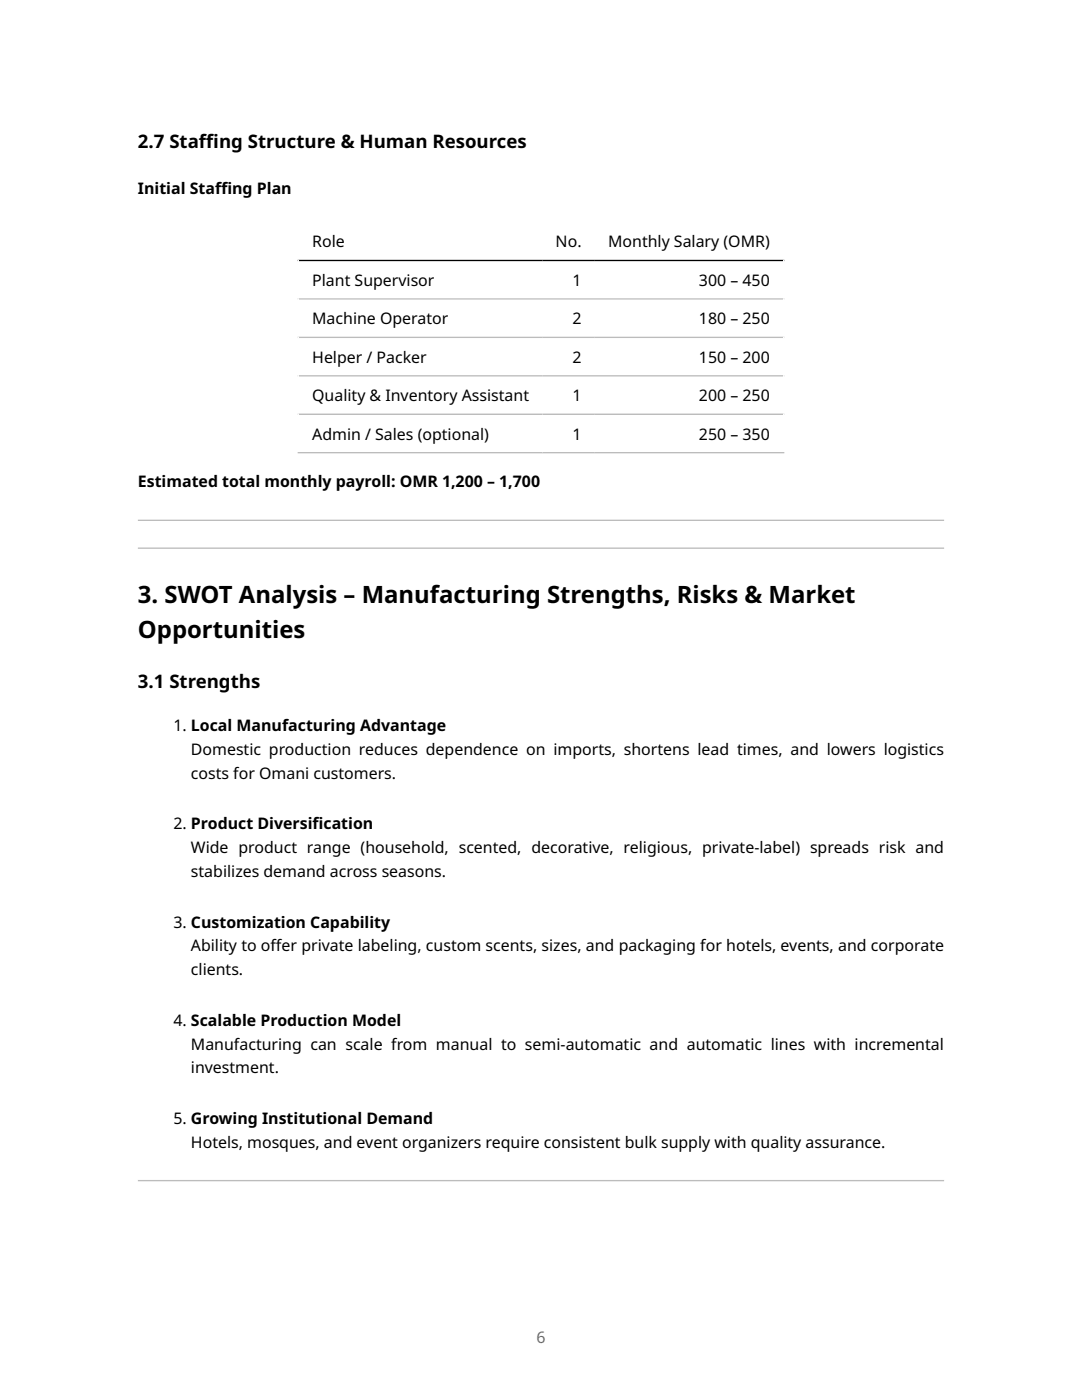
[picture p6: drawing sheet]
<svg xmlns="http://www.w3.org/2000/svg" width="216mm" height="279mm" viewBox="0 0 216 279" stroke-linecap="round" stroke-linejoin="round" font-family="sans-serif">
<defs><g id="words">
<g font-size="4.8">
<text x="27.5" y="120.2">3. SWOT Analysis – Manufacturing Strengths, Risks &amp; Market</text>
<text x="27.5" y="127.4">Opportunities</text>
</g>
<g font-size="3.7">
<text x="27.5" y="29.6">2.7 Staf</text>
<text x="39.7" y="29.6">f</text>
<text x="39.7" y="29.6">ing Structure &amp; Human Resources</text>
<text x="27.5" y="137.3">3.1 Strengths</text>
</g>
<g font-size="3.2">
<text x="27.5" y="38.8">Initial Staf</text>
<text x="42.9" y="38.8">f</text>
<text x="42.9" y="38.8">ing Plan</text>
<text x="62.3" y="49.4">Role</text>
<text x="110.9" y="49.4">No.</text>
<text x="121.3" y="49.4">Monthly Salary (OMR)</text>
<text x="62.3" y="57.1">Plant Supervisor</text>
<text x="114.2" y="57.1">1</text>
<text x="139.5" y="57.1">300 – 450</text>
<text x="62.3" y="64.7">Machine Operator</text>
<text x="114.2" y="64.7">2</text>
<text x="139.5" y="64.7">180 – 250</text>
<text x="62.3" y="72.4">Helper / Packer</text>
<text x="114.2" y="72.4">2</text>
<text x="139.5" y="72.4">150 – 200</text>
<text x="62.3" y="80.1">Quality &amp; Inventory Assistant</text>
<text x="114.2" y="80.1">1</text>
<text x="139.5" y="80.1">200 – 250</text>
<text x="62.3" y="87.7">Admin / Sales (optional)</text>
<text x="114.2" y="87.7">1</text>
<text x="139.5" y="87.7">250 – 350</text>
<text x="27.5" y="97.3">Estimated total monthly payroll: OMR 1,200 – 1,700</text>
<text x="34.6" y="146">1. Local Manufacturing Advantage</text>
<text x="38.1" y="150.7">Domestic production reduces dependence on imports, shortens lead times, and lowers logistics</text>
<text x="38.1" y="155.5">costs for Omani customers.</text>
<text x="34.6" y="165.5">2. Product Diversif</text>
<text x="62.4" y="165.5">ication</text>
<text x="38.1" y="170.3">Wide product range (household, scented, decorative, religious, private-label) spreads risk and</text>
<text x="38.1" y="175.1">stabilizes demand across seasons.</text>
<text x="34.6" y="185.1">3. Customization Capability</text>
<text x="38.1" y="189.9">Ability to of</text>
<text x="54" y="189.9">fer private labeling, custom scents, sizes, and packaging for hotels, events, and corporate</text>
<text x="38.1" y="194.6">clients.</text>
<text x="34.6" y="204.7">4. Scalable Production Model</text>
<text x="38.1" y="209.5">Manufacturing can scale from manual to semi-automatic and automatic lines with incremental</text>
<text x="38.1" y="214.2">investment.</text>
<text x="34.6" y="224.3">5. Growing Institutional Demand</text>
<text x="38.1" y="229">Hotels, mosques, and event organizers require consistent bulk supply with quality assurance.</text>
</g>
<text font-size="3.2" fill="#6e6e6e" x="107" y="267.9">6</text>
</g></defs>
<path d="M59.4 44.3h97.1M59.5 44.2v46.3M156.4 44.2v46.3" fill="none" stroke="#fff" stroke-width=".26"/>
<path d="M59.4 52h97.1" fill="none" stroke="#000" stroke-width=".26"/>
<path d="M59.4 59.7h97.1M59.4 67.3h97.1M59.4 75h97.1M59.4 82.7h97.1M59.4 90.3h97.1" fill="none" stroke="#bbb" stroke-width=".26"/>
<g fill="#bbb">
<path d="M27.5 104h160.9zM27.5 103.7h160.9v.3h-160.9z" fill-rule="evenodd"/>
<path d="M27.5 109.5h160.9zM27.5 109.3h160.9v.2h-160.9z" fill-rule="evenodd"/>
<path d="M27.5 235.7h160.9zM27.5 235.5h160.9v.2h-160.9z" fill-rule="evenodd"/>
</g>
<use href="#words"/>
</svg>
